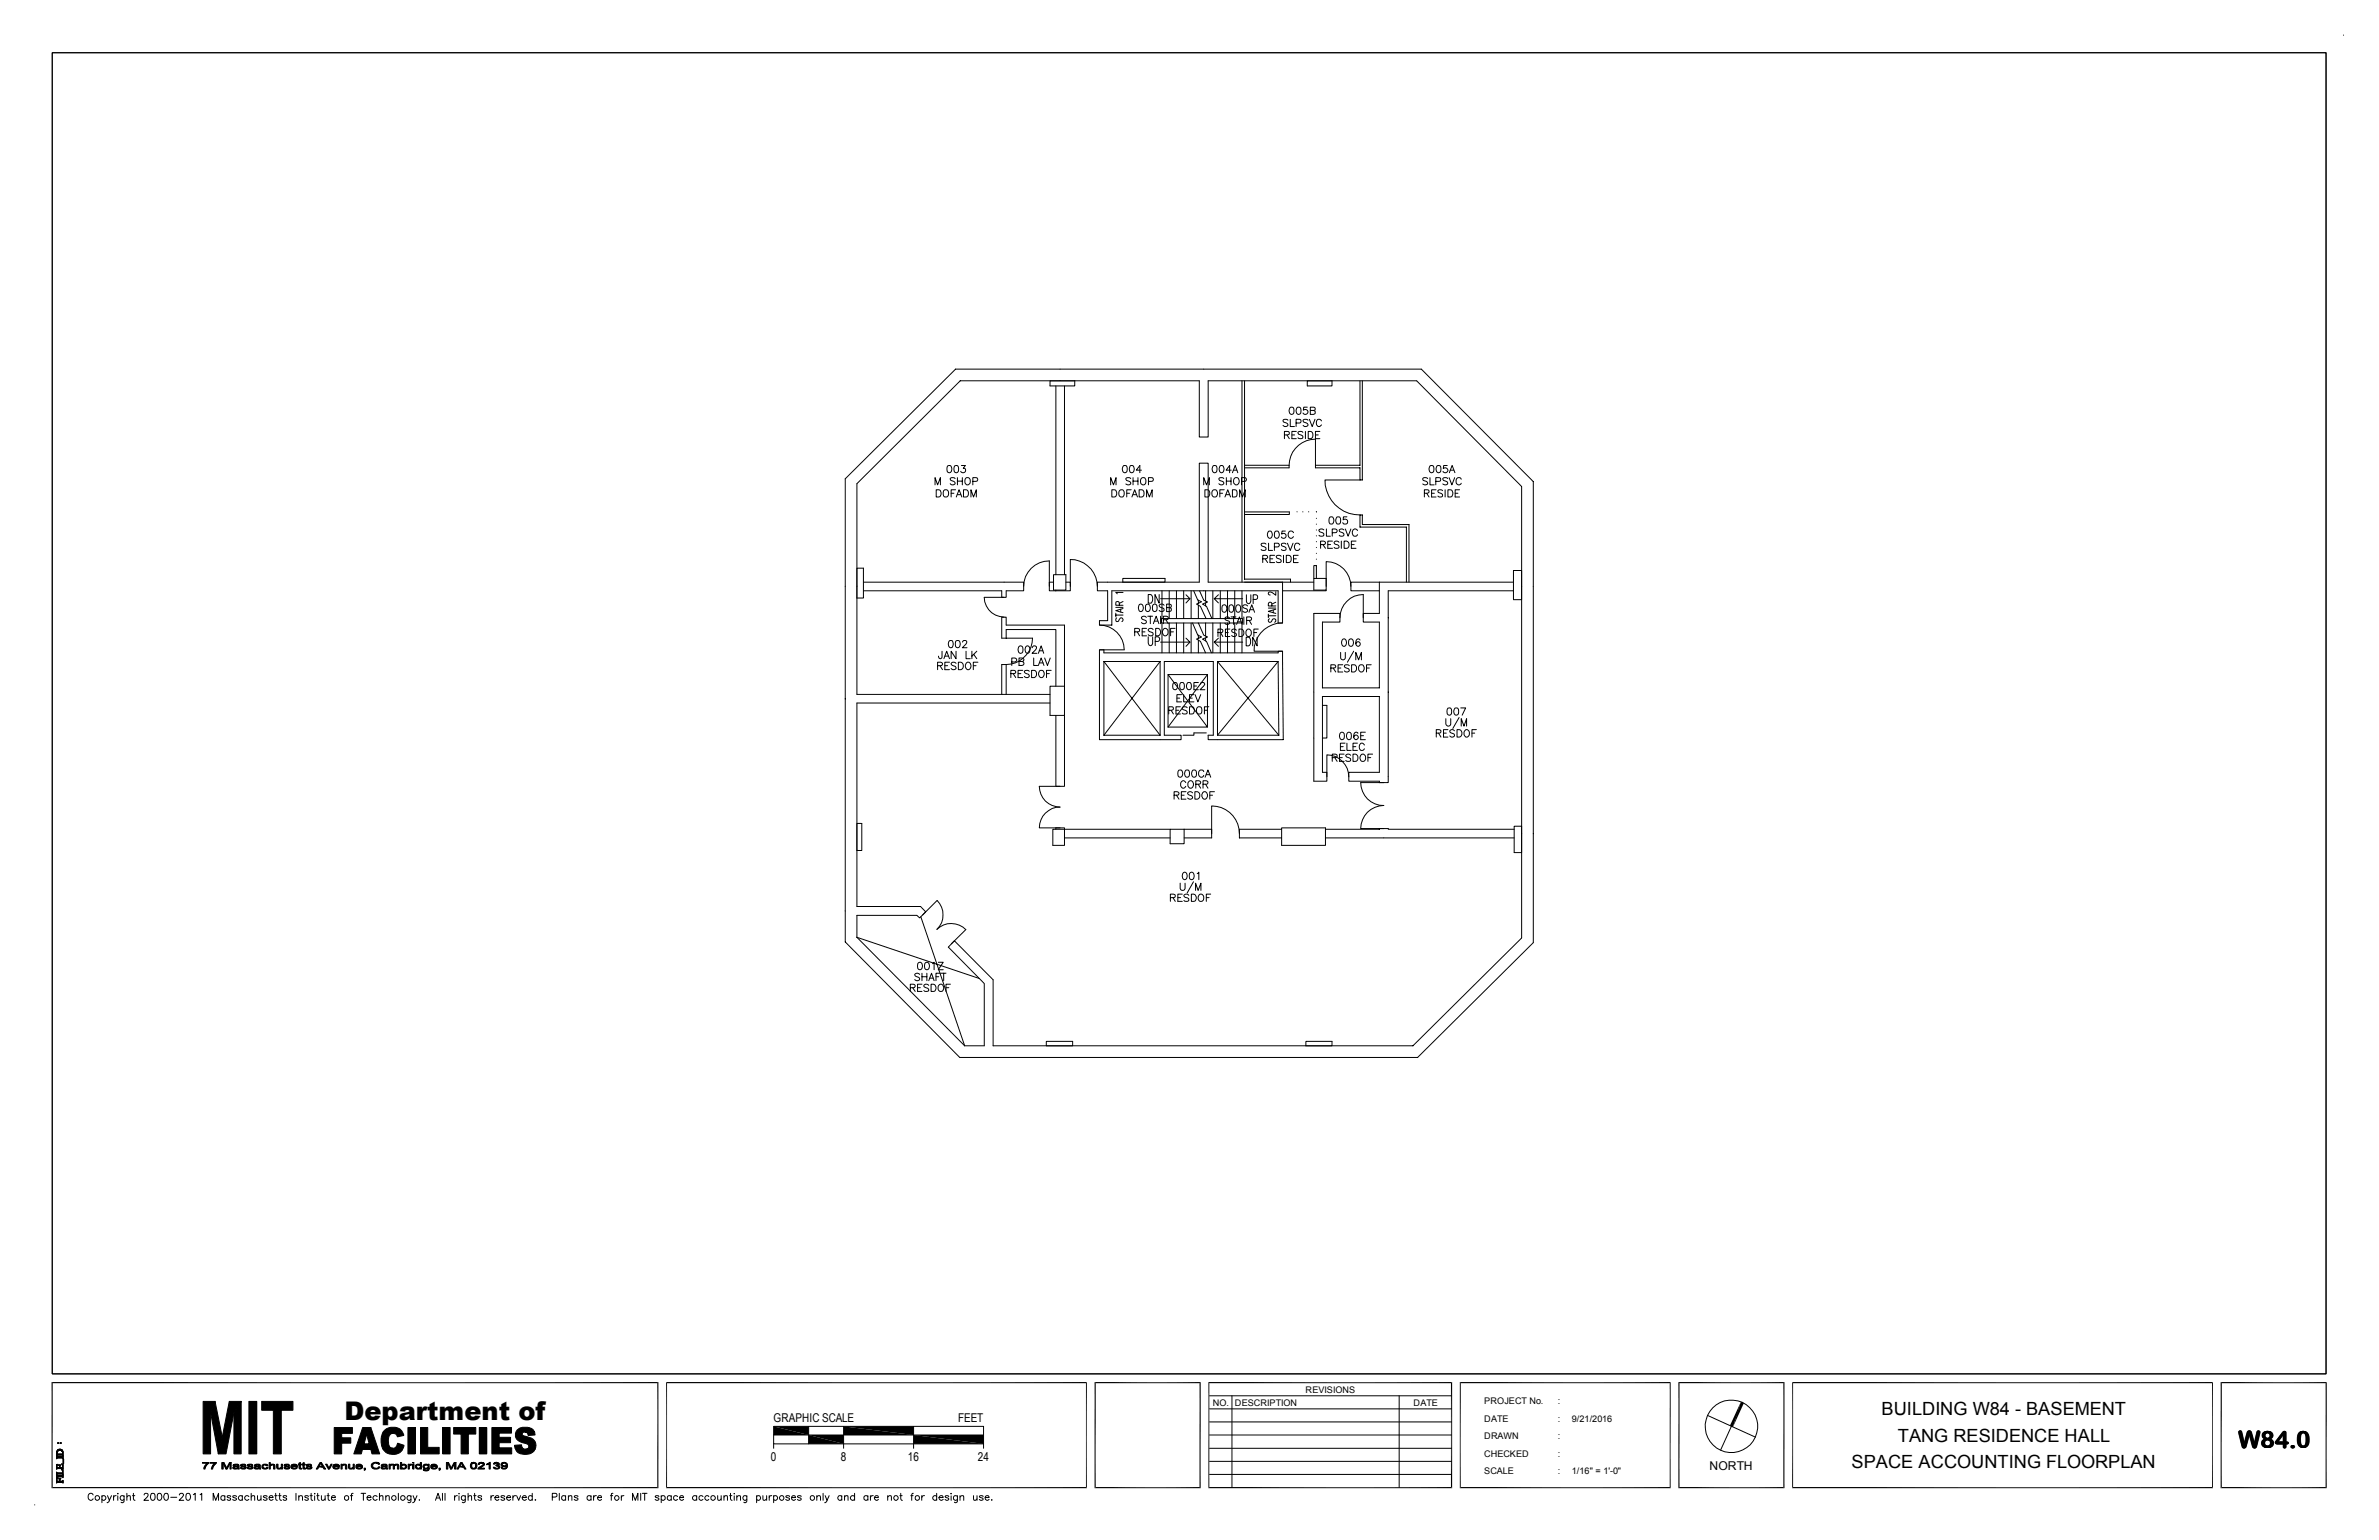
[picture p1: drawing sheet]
<svg xmlns="http://www.w3.org/2000/svg" width="432mm" height="279mm" viewBox="0 0 432 279" stroke-linecap="round" stroke-linejoin="round" font-family="sans-serif">
<defs><g id="words">
<text font-size="4.7" x="62.5" y="257.6">Department of</text>
<text font-size="4.3" x="406.2" y="262.7">W84.0</text>
<g font-size="3.3">
<text x="341.5" y="256.8">BUILDING W84 - BASEMENT</text>
<text x="344.5" y="261.5">TANG RESIDENCE HALL</text>
<text x="336" y="266.3">SPACE ACCOUNTING FLOORPLAN</text>
</g>
<g font-size="2.2">
<text x="140.4" y="258">GRAPHIC SCALE</text>
<text x="173.9" y="258">FEET</text>
<text x="139.9" y="265.1">0</text>
<text x="152.6" y="265.1">8</text>
<text x="164.8" y="265.1">16</text>
<text x="177.5" y="265.1">24</text>
<text x="310.3" y="266.7">NORTH</text>
</g>
<g font-size="1.7">
<text x="220.1" y="255">NO.</text>
<text x="224.2" y="255">DESCRIPTION</text>
<text x="237" y="252.6">REVISIONS</text>
<text x="256.6" y="255">DATE</text>
<text x="269.4" y="258">DATE</text>
<text x="269.4" y="254.8">PROJECT No.</text>
<text x="282.7" y="258">:</text>
<text x="282.7" y="254.8">:</text>
<text x="285.3" y="258">9/21/2016</text>
<text x="269.4" y="261.2">DRAWN</text>
<text x="282.7" y="261.2">:</text>
<text x="269.4" y="267.5">SCALE</text>
<text x="269.4" y="264.3">CHECKED</text>
<text x="282.7" y="264.3">:</text>
<text x="282.7" y="267.5">:</text>
<text x="285.3" y="267.5">1/16&quot; = 1'-0&quot;</text>
</g>
</g></defs>
<g fill="none" stroke="#000" stroke-width=".18">
<path d="M9.5 9.6h412.7v239.7h-412.7zM425.4 6.4h.1M190.6 69.1h4.5v.9h-4.5zM191.6 70v34.3M193.2 70v34.3M225.4 69.1v36.5M225.9 69.1v36h8.3v.5h-8.3M233.1 78.9l.9-.1v-.4l-.9-.1v1.3M233.6 78.9l.4 .7M233.8 76.2l-.4-.1-.5 .1v.3l.7 .3 .2 .4a.56 .56 0 0 1-.9 0M234.2 73.9a.47 .47 0 0 1 .6 .2v.8a.41 .41 0 0 1-.4 .3 .41 .41 0 0 1-.3-.3 .96 .96 0 0 1 .1-1zM234.2 76.1v1.3h.7"/>
<path d="M234.5 78.9h.5M235.2 76.8l.8-.1 .1-.5-.9-.1v1.3M235.3 78.3h-.8v1.3h.8M235.5 73.9a.47 .47 0 0 1 .6 .2v.8a.41 .41 0 0 1-.4 .3 .41 .41 0 0 1-.4-.3 .96 .96 0 0 1 .2-1zM236.5 78.4l-.3-.1-.6 .1 .1 .4 .5 .2 .3 .2v.2l-.3 .2-.6-.2M236.9 78.3v1.3M237.3 69.1h4.5v.9h-4.5zM237.3 73.9h-.7v.5a.48 .48 0 0 1 .7 0 .48 .48 0 0 1-.1 .7 .48 .48 0 0 1-.7-.2M237.4 76.2l-.3-.1-.6 .1 .1 .3 .7 .3 .1 .4a.56 .56 0 0 1-.9 0M237.4 78.3h.5a.71 .71 0 0 1 .4 .6 .71 .71 0 0 1-.4 .7h-.5zM237.7 76.1l.5 1.3 .5-1.3M237.8 74.5l.9-.1v-.4l-.9-.1v1.3l.9-.1v-.5l-.3-.1"/>
<path d="M238.8 78.9h.5M239.6 78.3h-.8v1.3h.8M239.9 76.4a.53 .53 0 0 0-.8-.3 .53 .53 0 0 0-.2 .8 .48 .48 0 0 0 .4 .5 .48 .48 0 0 0 .6-.3M246.8 69.1v15.3h-8M247.3 69.1v18h-.5M153.4 86.9l20-19.9h84.6l20.3 20.4v83.6l-21 20.9h-83.1l-20.8-21zM169.7 88v-1.3l.5 1.3 .5-1.3v1.3M169.9 88.9a.72 .72 0 0 1 .9 .3 .72 .72 0 0 1-.2 .9l-.7 .1zM171.3 89a.63 .63 0 0 1 1 .4 .63 .63 0 0 1-.8 .8l-.3-.3zM172 84.5a.45 .45 0 0 1 .7 .2 .66 .66 0 0 1-.4 1.1l-.4-.3v-.5zM172.6 89.5h.5M173.3 84.5a.45 .45 0 0 1 .6 .2l.1 .3a.59 .59 0 0 1-.3 .8l-.5-.3-.1-.5z"/>
<path d="M173.4 86.8l-.4-.1-.5 .1 .1 .4 .7 .3 .1 .3a.56 .56 0 0 1-.9 0M173.4 88.9h-.8v1.3M173.6 90.2l.5-1.3 .5 1.3M173.8 87.3h.9M173.8 89.7h.6M173.8 86.7v1.3M174.5 84.5h.7l-.4 .5a.4 .4 0 0 1 .5 .3 .4 .4 0 0 1-.4 .5l-.4-.1-.1-.2M174.7 86.7v1.3M174.9 88.9h.4a.71 .71 0 0 1 .5 .6 .71 .71 0 0 1-.5 .7h-.4zM175.3 86.7a.64 .64 0 0 1 .8 .6 .64 .64 0 0 1-.6 .7 .84 .84 0 0 1-.2-1.3zM176.2 90.2v-1.3l.5 1.3 .5-1.3v1.3M176.6 87.3h.7l.2-.2-.2-.4h-.7v1.3"/>
<path d="M201.6 88v-1.3l.5 1.3 .5-1.3v1.3M201.8 88.9a.72 .72 0 0 1 .8 .3 .72 .72 0 0 1-.2 .9l-.6 .1zM203.2 89a.53 .53 0 0 1 .7 0 .53 .53 0 0 1 .1 .7 .53 .53 0 0 1-.6 .5 .53 .53 0 0 1-.3-.8zM203.9 84.5a.47 .47 0 0 1 .7 .2v.8a.41 .41 0 0 1-.4 .3 .41 .41 0 0 1-.4-.3 .96 .96 0 0 1 .1-1zM204.5 89.5h.5M205.1 84.5a.45 .45 0 0 1 .7 .2 .66 .66 0 0 1-.4 1.1 .88 .88 0 0 1-.3-1.3zM205.2 86.8l-.3-.1-.6 .1 .2 .4 .6 .3 .1 .3a.62 .62 0 0 1-.9 0M205.3 88.9h-.8v1.3M205.4 90.2l.6-1.3 .5 1.3M205.7 86.7v1.3M205.7 87.3h.8M205.7 89.7h.6"/>
<path d="M206.5 86.7v1.3M206.8 88.9h.4a.71 .71 0 0 1 .5 .6 .71 .71 0 0 1-.5 .7h-.4zM207.1 86.8a.53 .53 0 0 1 .8-.1 .53 .53 0 0 1 .1 .8 .53 .53 0 0 1-.7 .4 .53 .53 0 0 1-.3-.7zM207.2 85.3h-1l.7-.8v1.3M208.1 90.2v-1.3l.5 1.3 .5-1.3v1.3M208.4 87.3h.8l.1-.2-.1-.4h-.8v1.3M217.7 84h1.6v21.6h13.5v7.4h-.8v-5.8h-30.2v6.2h-2.2v-.8h1.4v-5.4h-1.8v-1.6h18.5zM218.5 88v-1.3l.5 1.3 .5-1.3v1.3M218.7 88.9h.5a.71 .71 0 0 1 .4 .6 .71 .71 0 0 1-.4 .7h-.5zM220.1 89a.62 .62 0 0 1 .9 .1 .62 .62 0 0 1-.1 .9 .62 .62 0 0 1-.9-.1 .62 .62 0 0 1 .1-.9zM220.2 84.5a.47 .47 0 0 1 .7 .2v.8a.41 .41 0 0 1-.4 .3 .41 .41 0 0 1-.4-.3 .96 .96 0 0 1 .1-1zM221.4 89.5h.5"/>
<path d="M221.5 84.5a.42 .42 0 0 1 .6 .2 .66 .66 0 0 1-.4 1.1 .84 .84 0 0 1-.2-1.3zM222.1 86.8l-.3-.1-.6 .1 .2 .4 .7 .3v.3a.54 .54 0 0 1-.9 0M222.2 88.9h-.8v1.3M222.3 90.2l.5-1.3 .6 1.3M222.5 89.7h.7M222.6 87.3h.8M222.6 86.7v1.3M223.4 86.7v1.3M223.5 85.3h-1l.7-.8v1.3M223.7 88.9a.72 .72 0 0 1 .8 .3 .72 .72 0 0 1-.2 .9l-.6 .1zM223.7 85.8l.5-1.3 .5 1.3M223.9 85.3h.6"/>
<path d="M224 86.8a.6 .6 0 0 1 .9 .1 .6 .6 0 0 1-.1 .9 .6 .6 0 0 1-.9-.1 .6 .6 0 0 1 .1-.9zM225 90.2v-1.3l.5 1.3 .5-1.3v1.3M225.3 87.3h.8l.1-.2-.1-.4h-.8v1.3M225.9 92.9h8.1v.4h-8.1M225.9 84.4h8.1M229.8 98.7l-.3-.1-.6 .1 .1 .4 .5 .1 .3 .3v.2l-.3 .2-.6-.2M230.3 96.4a.42 .42 0 0 1 .5 .2 .59 .59 0 0 1 .1 .7 .59 .59 0 0 1-.6 .3 .91 .91 0 0 1 0-1.2zM230.3 98.6v1.3h.7M231.3 99.2h.8l.1-.2-.1-.4h-.8v1.3M231.5 96.4a.45 .45 0 0 1 .6 .2 .6 .6 0 0 1 .1 .7 .6 .6 0 0 1-.7 .3l-.2-.5zM233.3 96.4h-.6l-.1 .5a.46 .46 0 0 1 .7 0 .46 .46 0 0 1 0 .7 .46 .46 0 0 1-.7-.2M233.4 98.7l-.3-.1-.5 .1 .1 .4 .5 .1 .2 .3-.1 .3-.4 .1-.3-.2"/>
<path d="M233.7 98.6l.5 1.3 .5-1.3M234 84.4a4.8 4.8 0 0 1 4.8-4.7v4.7M234 84.4v.5h-8.1M234.8 96.6a.55 .55 0 0 0-.8-.2 .55 .55 0 0 0-.2 .8 .51 .51 0 0 0 .4 .5 .51 .51 0 0 0 .6-.3M235.4 92.8v.1M235.9 98.8a.55 .55 0 0 0-.7-.2 .55 .55 0 0 0-.3 .8 .51 .51 0 0 0 .4 .5 .51 .51 0 0 0 .6-.3M236.5 92.8v.1M237.5 92.8v.1M238.8 84.4v.5h8v2.2M238.9 92.8v.1M238.9 94v.1M238.9 95.1h.1"/>
<path d="M238.9 96.1v.1M238.9 97.2h.1M238.9 98.3h.1M238.9 99.3v.1M239.7 98.8h.8l.1-.4-.4-.2h-.5v1.3M240.1 98.8l.5 .7M240.3 96.1a.53 .53 0 0 0-.9 .2l.1 .2 .5 .1 .3 .3v.2l-.3 .2-.6-.2M240.7 96v1.3h.8M241 98.8h.5M241.4 93.8a.45 .45 0 0 1 .6 .2 .63 .63 0 0 1 .1 .8 .63 .63 0 0 1-.7 .2l-.2-.5zM241.8 96.6h.8l.1-.4-.3-.2h-.6v1.3M241.9 98.2h-.9v1.3h.9"/>
<path d="M242.7 93.8a.47 .47 0 0 1 .6 .2v.3a.55 .55 0 0 1-.5 .8 .82 .82 0 0 1-.1-1.3zM243 98.4a.48 .48 0 0 0-.5-.3 .48 .48 0 0 0-.4 .4l.9 .6-.1 .3-.5 .1-.3-.2M243.5 98.2v1.3M243.9 96.1l-.3-.1-.5 .1 .1 .4 .7 .4-.1 .3-.4 .1-.3-.2M244 98.2h.4a.71 .71 0 0 1 .5 .6 .71 .71 0 0 1-.5 .7h-.4zM244.2 96l.5 1.3 .5-1.3M244.5 93.8h-.7v.5a.47 .47 0 0 1 .7 0 .47 .47 0 0 1-.1 .7 .47 .47 0 0 1-.7-.2M245.3 98.8h.5M246.1 98.2h-.8v1.3h.8M246.4 96.3a.48 .48 0 0 0-.6-.3 .48 .48 0 0 0-.4 .5 .53 .53 0 0 0 .3 .7 .53 .53 0 0 0 .7-.2M246.8 87.1h-6.3a6.3 6.3 0 0 0 6.3 6.3M246.8 93.4v2.2h8.5v10"/>
<path d="M246.8 93.4h.5v1.8h8.4v10.4M258.5 89.5l.8-.1v-.4l-.8-.1v1.3M259 89.5l.4 .7M259.1 86.8l-.3-.1-.6 .1 .2 .4 .6 .3 .1 .3-.1 .1a.6 .6 0 0 1-.8-.1M259.5 86.7v1.3h.8M259.6 84.5a.47 .47 0 0 1 .6 .2v.8a.41 .41 0 0 1-.4 .3 .41 .41 0 0 1-.3-.3 .96 .96 0 0 1 .1-1zM259.8 89.5h.5M260.6 87.3h.8l.1-.5-.9-.1v1.3M260.6 88.9h-.8v1.3h.8M260.9 84.5a.47 .47 0 0 1 .6 .2v.8a.41 .41 0 0 1-.4 .3 .41 .41 0 0 1-.4-.3 .96 .96 0 0 1 .2-1zM261.8 89l-.3-.1-.5 .1 .1 .4 .5 .1 .2 .3-.1 .3-.4 .1-.3-.2M262.3 88.9v1.3"/>
<path d="M262.7 84.5h-.7v.5a.48 .48 0 0 1 .7 0 .48 .48 0 0 1-.1 .7 .48 .48 0 0 1-.7-.2M262.8 86.8l-.3-.1-.6 .1 .1 .4 .7 .3 .1 .3a.62 .62 0 0 1-.9 0M262.8 88.9a.72 .72 0 0 1 .9 .3 .72 .72 0 0 1-.3 .9l-.6 .1zM263 86.7l.5 1.3 .5-1.3M263.1 85.8l.5-1.3 .5 1.3M263.2 85.3h.7M264.1 89.5h.5M264.9 88.9h-.8v1.3h.8M265.2 87a.53 .53 0 0 0-.7-.3 .53 .53 0 0 0-.2 .8 .48 .48 0 0 0 .4 .5 .48 .48 0 0 0 .5-.3M155.5 103.1h1.2v5.4h-1.2zM156.7 105.6h29.1v1.6h-3.2v1.2h-.8v-1.2h-25.1M171 118.2l-.1 1.2-.3 .1-.3-.5"/>
<path d="M171.3 119.5l.5-1.3 .5 1.3M171.5 119h.6M172.3 116.2h.5l.2 .6a.6 .6 0 0 1-.5 .7 .84 .84 0 0 1-.2-1.3zM173.5 118.2v1.3l-.9-1.3v1.3M173.6 116.2h.3a.71 .71 0 0 1 .4 .7 .71 .71 0 0 1-.5 .6l-.4-.2v-.9zM174.7 116.5l.3-.3 .4 .1-.1 .6-.6 .6h.8M175.3 118.2v1.3h.8M176.4 118.2v1.3M176.7 118.7l.6 .8M177.3 118.2l-.9 .8M182.2 108.4h-3.6a3.6 3.6 0 0 0 3.6 3.6M182.6 115.8v-1.6h9v10.3"/>
<path d="M185 117.3a.41 .41 0 0 1 .6 .1v.9a.41 .41 0 0 1-.3 .2 .41 .41 0 0 1-.4-.2 .96 .96 0 0 1 .1-1zM185.8 106.4a4.6 4.6 0 0 1 4.7-4.6v4.6M186.3 117.3a.37 .37 0 0 1 .6 .1 .69 .69 0 0 1-.5 1.1 .84 .84 0 0 1-.1-1.2zM187.4 117.5l.2-.3 .5 .1v.3l-.1 .3-.7 .6h.9M187.6 119.4v1.3h.7M188.5 118.5l.5-1.3 .4 1.3M188.6 118.1h.7M189.6 119.4l.5 1.3 .5-1.3M191.2 104.3h2.3v2.8h-2.3zM191.2 105.6h-.7v1.6h1.1M191.6 107.1v.1M193.5 105.6h.8v1.6h-2.7"/>
<path d="M194.3 106.4v-4.9a4.9 4.9 0 0 1 4.9 4.9M199.6 113.4a4.5 4.5 0 0 1 4.4 4.5h-4.4M199.6 117.9h.8v.5h31.6v-.2h.8l.1 16h-13.6v-.8h.9v-13.4h-8.9v13.4h3.1v.8h-14.8zM202.5 111.6h1.3M202.5 111.3v.6M202.5 110.2h1.3M202.7 112.1a.35 .35 0 0 0-.2 .5 .35 .35 0 0 0 .5 .1l.2-.4a.35 .35 0 0 1 .6-.1 .35 .35 0 0 1-.2 .6M203.2 109.8l-.1-.6h-.5l-.1 .6h1.3M203.4 110.5v.5M203.8 104.9h7.7v.7h-7.7zM203.8 110.4l-1.3 .4 1.3 .4M203.8 107.5h-1.3l.3 .2"/>
<path d="M203.8 109.1l-.6 .4M206 114.6h.7l.1-.5-.8-.1v1.4M206.4 114.6l.4 .8M206.8 109.7a.4 .4 0 0 1 .6 .2 .62 .62 0 0 1 .1 .7 .62 .62 0 0 1-.7 .3l-.2-.5zM207.3 114.6h.5M208.1 109.7a.4 .4 0 0 1 .6 .2 .62 .62 0 0 1 .1 .7 .62 .62 0 0 1-.7 .3l-.2-.5zM208.1 112a.49 .49 0 0 0-.5-.2 .49 .49 0 0 0-.4 .3l.2 .3 .5 .2 .2 .3a.54 .54 0 0 1-.9 0M208.1 114h-.8v1.4h.8M208.3 111.8h.9M208.4 107.9a.81 .81 0 0 1 .8 .4 .81 .81 0 0 1-.1 .9l-.1 .2h-.6zM208.4 115.5v1.2a.41 .41 0 0 0 .2 .4 .41 .41 0 0 0 .4 0l.2-.4v-1.2M208.8 111.8v1.4"/>
<path d="M209.3 114.2a.49 .49 0 0 0-.5-.2 .49 .49 0 0 0-.4 .3l.3 .3 .5 .2 .1 .3a.54 .54 0 0 1-.9 0M209.3 109.7a.41 .41 0 0 1 .7 .2v.8a.41 .41 0 0 1-.4 .3 .41 .41 0 0 1-.4-.3v-.5zM209.3 113.2l.5-1.4 .6 1.4M209.5 112.7h.6M209.7 116.4l.7-.1 .1-.2-.1-.5-.7-.1v1.6M209.8 114a.73 .73 0 0 1 .8 .4 .73 .73 0 0 1-.2 .9l-.6 .1zM210.4 107.9v1.5l-.8-1.5v1.5M210.7 111.8v1.4M210.8 112.2h14.7v.8h-14.7zM210.9 107.2v5M210.9 113v5.4M211.2 112.4h.7l.1-.5-.8-.1v1.4"/>
<path d="M211.2 114.1a.66 .66 0 0 1 .9 .4 .66 .66 0 0 1-.5 .9 .71 .71 0 0 1-.6-.5 .71 .71 0 0 1 .2-.8zM211.3 109.8a.49 .49 0 0 0-.5-.2 .49 .49 0 0 0-.4 .3l.3 .3 .5 .2 .1 .3a.54 .54 0 0 1-.9 0M211.6 112.4l.4 .8M211.8 110.2h.7l.1-.5-.8-.1v1.4l.8-.2v-.4l-.3-.2M212.2 107.2v5M212.2 113v5.4M212.5 114.6h.5M213.3 114h-.8v1.4M213.5 107.2v5M213.5 113v5.4M214.8 107.2v5M214.8 113v5.4"/>
<path d="M215.3 107.9l.7 .7h-5.3M215.3 115.8l.7 .7h-5.3M216 108.6l-.7 .8M216 116.5l-.7 .8M216.2 107.2v5M216.2 113v5.4M216.5 113l.9 2.2 .7 .4-.9 .4 .7 .4 .9 2M216.7 107.2l.7 1.6 .7 .4-.9 .4 .7 .4 1 2.2M217.5 113l1 2.2 .7 .4-.9 .4 .7 .4 .9 2M217.5 108.9v.5M217.5 109.8v2.4M217.5 115.2v.6"/>
<path d="M217.5 116.1v2.3M217.7 107.2l.8 1.7 .7 .3-.9 .4 .7 .4 1 2.2M218.8 107.2v1.9M218.8 109.4v.5M218.8 113v2.4M218.8 115.7v.6M220.1 107.2v5M220.1 113v5.4M220.4 108.6l.7 .8M220.4 116.5l.7 .8M221.1 114.8l.7-.1 .1-.4-.8-.2v1.4M221.1 107.9l-.7 .7h5.2"/>
<path d="M221.1 115.8l-.7 .7h5.2M221.5 107.2v5M221.5 113v5.4M221.5 114.8l.5 .7M222 109.8a.4 .4 0 0 1 .6 .2 .62 .62 0 0 1 .1 .7 .62 .62 0 0 1-.7 .3l-.2-.5zM222.4 114.8h.5M222.8 107.2v5M222.8 113v5.4M223.2 112.1a.46 .46 0 0 0-.5-.2 .46 .46 0 0 0-.4 .4l.2 .2 .6 .2 .1 .4a.51 .51 0 0 1-.9 0M223.2 109.8a.4 .4 0 0 1 .7 .2v.3a.59 .59 0 0 1-.3 .8l-.5-.3v-.8zM223.2 114.1h-.8v1.4h.8M223.4 111.9h.9"/>
<path d="M223.9 111.9v1.4M224.1 107.2v5M224.1 113v5.4M224.4 114.3a.46 .46 0 0 0-.5-.2 .46 .46 0 0 0-.3 .4l.2 .2 .5 .2 .1 .4a.51 .51 0 0 1-.8 0M224.5 113.3l.5-1.4 .5 1.4M224.5 109.8a.41 .41 0 0 1 .6 .2v.8a.41 .41 0 0 1-.4 .3 .41 .41 0 0 1-.3-.3 .96 .96 0 0 1 .1-1zM224.7 112.8h.6M224.9 114.1a.73 .73 0 0 1 .8 .4 .73 .73 0 0 1-.2 .9l-.6 .1zM225.4 107.2v5M225.4 113v5.4M225.8 111.9v1.4M226.2 115.6h.4a.97 .97 0 0 1 0 1.6h-.4z"/>
<path d="M226.2 107.9v1.2a.41 .41 0 0 0 .2 .3 .41 .41 0 0 0 .5 0l.1-.3v-1.2M226.3 112.6l.7-.1 .1-.4-.8-.2v1.4M226.4 114.2a.66 .66 0 0 1 .8 .5 .66 .66 0 0 1-.5 .8 .71 .71 0 0 1-.6-.5 .71 .71 0 0 1 .3-.8zM226.4 109.9a.49 .49 0 0 0-.4-.2 .49 .49 0 0 0-.4 .4l.2 .2 .5 .2 .1 .4a.54 .54 0 0 1-.8 0M226.7 111.1l.5-1.4 .5 1.4M226.7 112.6l.5 .7M226.9 110.6h.6M227.5 108.8l.6-.1 .2-.2-.1-.4-.2-.2h-.5v1.6M227.6 114.8h.5M228.2 115.6v1.6l-.8-1.6v1.6M228.4 114.1h-.8v1.4M229.2 101.4l.8-.1 .1-.3-.1-.2h-.8v1.3"/>
<path d="M229.6 101.4l.5 .7M230.2 111.7h1.4M230.2 111.4v.7M230.2 110.3h1.4M230.4 112.3l-.2 .2 .1 .3 .4 .1 .3-.5 .4-.1 .2 .2v.2l-.2 .2M230.5 101.4h.5M230.8 109.9v-.5l-.5-.1-.1 .6h1.4M231.1 110.7v.5M231.4 100.8h-.9v1.3h.9M231.6 110.5l-1.4 .4 1.4 .4M231.6 107.4v.6l-.7-.5-.4-.1-.3 .2v.2l.3 .2M231.6 109.3l-.8 .3"/>
<path d="M232.5 100.9l-.3-.1-.6 .1 .2 .4 .5 .1 .2 .3-.1 .3-.5 .1-.3-.2M232.8 113a5.1 5.1 0 0 0-5.2 5.2h5.2M233 100.8v1.3M233.5 100.8h.4a.71 .71 0 0 1 .5 .6 .71 .71 0 0 1-.5 .7h-.4zM234.2 105.6h4.3M234.8 101.4h.5M235.6 100.8h-.8v1.3h.8M238.5 104.9h2.2v2.2h-2.2zM238.5 104.9v-2.3h.4v2.3M238.9 100.4h.1M238.9 101.4v.1M238.9 102.6h.1"/>
<path d="M240.7 106.4v-4.5a4.5 4.5 0 0 1 4.5 4.5M240.7 107.1v.1h-7.9M243.2 112.1a4.3 4.3 0 0 1 4.2-4.2v4.2M243.3 118.4l.1 1.1a.43 .43 0 0 0 .4 .2 .43 .43 0 0 0 .4-.4v-.9M243.7 116a.37 .37 0 0 1 .6 .2 .69 .69 0 0 1-.4 1.1 .84 .84 0 0 1-.2-1.3zM244.9 116a.4 .4 0 0 1 .7 .2 .62 .62 0 0 1 0 .7 .62 .62 0 0 1-.7 .3l-.1-.5zM245.7 118.2l-1.1 1.9M246.1 119.7v-1.3l.5 1.3 .5-1.3v1.3M246.8 116.1a.34 .34 0 0 0-.5-.1 .75 .75 0 0 0 .2 1.3 .42 .42 0 0 0 .4-.5 .42 .42 0 0 0-.4-.4 .42 .42 0 0 0-.4 .4M250.4 105.6v5.7h-3v1.6h3v11.9h-10.4v-11.9h3.2v-1.6h-4.7v30.4h2.3v-1.6h-.8v-6.2M250.4 105.6h-5.2v1.6h5.2M250.4 105.6h24.3"/>
<path d="M274.7 103.5h1.5v5.3h-1.5zM274.7 107.2h-22.7v34.8h-1.6v-.3h-5.6v-1.6h5.6v-13.7h-10.4v1.6M170.2 120.8l.7-.1 .2-.3-.4-.3h-.5v1.4M170.6 120.8l.5 .7M171.5 120.8h.5M172.3 120.1h-.8v1.4h.8M173.5 120.4a.48 .48 0 0 0-.5-.3 .48 .48 0 0 0-.4 .4l.3 .2 .5 .2 .1 .4a.56 .56 0 0 1-.9 0M173.9 120.1h.5a.74 .74 0 0 1 .5 .7 .74 .74 0 0 1-.5 .7h-.5zM175.3 120.4l.3-.3a.68 .68 0 0 1 .7 .7 .68 .68 0 0 1-.7 .7l-.4-.5zM176.7 120.8h.5M177.5 120.1h-.8v1.4M182.6 120.6a4.9 4.9 0 0 0 4.8-4.8h-5.6v-3.8h.8v1.4h10.6v11.1"/>
<path d="M182.6 120.6v5.4M182.6 120.6h-.8v5.4M183.5 122.2h.7l.2-.3-.2-.2-.7-.1v1.3M183.6 120.1l.8-.1 .1-.4-.3-.2h-.6v1.3M183.9 122.2l.5 .7M184.8 122.2h.5M185 120h.7l.1-.4-.3-.2h-.5v1.3l.8-.1v-.3l-.3-.3M185.6 121.6h-.8v1.3h.8M186.8 121.8l-.3-.2-.6 .2 .2 .3 .6 .2 .1 .4a.54 .54 0 0 1-.9 0M187.2 121.6h.5a.7 .7 0 0 1 .5 .7 .7 .7 0 0 1-.5 .6h-.5zM188.5 120.7l.5-1.3 .5 1.3M188.6 121.8l.3-.2a.66 .66 0 0 1 .7 .7 .66 .66 0 0 1-.7 .6l-.4-.5z"/>
<path d="M188.7 120.3h.6M189.9 122.2h.6M190.6 124.5h2.6v5.3h-2.6zM190.6 126h-35.1v-38.2l18.8-18.7h43.4v10.2h1.6v-10.2h37.8l19.1 19.2v81.9l-19.7 19.5h-76.2v-11.9l-7.1-7.1-1.1 1.1 6.5 6.6v11.3h-3.5M190.6 127.6h-35.1v36.9h11.6l.9 .9-1.1 1.1-.5-.4h-10.9v4M190.8 121.6h-.9v1.3M191.6 129.8v12.9h1.6v-12.9M200.4 120v13.4M200.4 133.4h10.2M200.4 120h10.2M200.4 120l10.2 13.4M210.6 120v13.4"/>
<path d="M210.6 120l-10.2 13.4M212 122.4l7.2 9.5h-7.2M212.1 128.9l.8-.2v-.3l-.8-.2v1.3M212.6 128.9l.4 .6M213 123.9a.45 .45 0 0 1 .7 .2 .6 .6 0 0 1 0 .7 .6 .6 0 0 1-.7 .3l-.1-.5zM213.4 128.9h.6M213.6 126.7h.5M214 139.7a.45 .45 0 0 1 .6 .3 .66 .66 0 0 1-.4 1l-.4-.2v-.5zM214.2 128.2h-.8v1.3h.8M214.3 123.9a.47 .47 0 0 1 .6 .2l.1 .3a.55 .55 0 0 1-.5 .7 .91 .91 0 0 1-.2-1.2zM214.5 126h-.9v1.3h.9M214.8 126v1.3h.8"/>
<path d="M215.2 139.7a.47 .47 0 0 1 .7 .3v.8a.41 .41 0 0 1-.4 .2 .41 .41 0 0 1-.4-.2 .96 .96 0 0 1 .1-1.1zM215.5 128.4l-.4-.2-.5 .2 .1 .3 .5 .2 .3 .3-.2 .3h-.4l-.3-.1M215.6 123.9a.47 .47 0 0 1 .6 .2v.3a.55 .55 0 0 1-.5 .7 .82 .82 0 0 1-.1-1.2zM215.9 128.2a.72 .72 0 0 1 .8 .4 .72 .72 0 0 1-.2 .9h-.6zM215.9 126.7h.5M216.5 139.7a.47 .47 0 0 1 .6 .3v.8a.41 .41 0 0 1-.4 .2 .41 .41 0 0 1-.3-.2 .96 .96 0 0 1 .1-1.1zM216.7 126h-.8v1.3h.8M216.7 124.5h.5M216.9 126l.5 1.3 .5-1.3M217.3 128.4a.53 .53 0 0 1 .7-.1 .53 .53 0 0 1 .1 .7 .53 .53 0 0 1-.6 .5 .53 .53 0 0 1-.3-.8zM217.5 123.8h-.8v1.3h.8M217.9 124.1l.1-.2 .4-.1 .3 .4-.9 .9h.9"/>
<path d="M218.5 140a.53 .53 0 0 0-.8-.2 .53 .53 0 0 0-.1 .7 .48 .48 0 0 0 .3 .5 .48 .48 0 0 0 .6-.3M218.6 128.9h.5M218.9 133h-2.2v.4h-2M219.2 122.4h-7.2v9.5M219.2 122.4l-7.2 9.5M219.2 122.4v9.5M219.4 128.2h-.8v1.3M221 133.4h11.1M221 120l11.1 13.4M232 120h-11v13.4M232 120l.1 13.4M232 120l-11 13.4"/>
<path d="M240 128h.8v5.9h-.8zM241.6 121.2h.7l.1-.3-.1-.2-.7-.1v1.3M241.8 137.5l.9-.2v-.4l-.9-.1v1.3M242 121.2l.4 .7M242.3 137.5l.4 .6M242.9 121.2h.5M243.1 137.5h.5M243.3 135.5h.5M243.3 132.9a.41 .41 0 0 1 .7 .2v.8a.41 .41 0 0 1-.4 .3 .41 .41 0 0 1-.4-.3 .96 .96 0 0 1 .1-1zM243.7 120.6h-.8v1.3h.8M244 136.8h-.9v1.3h.9M244.1 134.8h-.8v1.3h.8"/>
<path d="M244.5 134.8v1.3h.7M244.6 132.9a.41 .41 0 0 1 .6 .2v.8a.41 .41 0 0 1-.3 .3 .41 .41 0 0 1-.4-.3 .96 .96 0 0 1 .1-1zM244.9 120.8l-.3-.2-.6 .2 .1 .2 .7 .3 .1 .4a.56 .56 0 0 1-.9 0M245.2 137a.49 .49 0 0 0-.5-.2 .49 .49 0 0 0-.4 .4l.9 .6v.2l-.3 .1-.6-.1M245.3 120.6h.5a.7 .7 0 0 1 .4 .7 .7 .7 0 0 1-.4 .6h-.5zM245.6 136.8h.4a.71 .71 0 0 1 .5 .7 .71 .71 0 0 1-.5 .6h-.4zM245.6 135.5h.5M246.4 134.8h-.8v1.3h.8M246.5 133.1l-.1-.2a.4 .4 0 0 0-.6 .2 .67 .67 0 0 0 .4 1.1 .42 .42 0 0 0 .3-.4 .42 .42 0 0 0-.4-.4 .42 .42 0 0 0-.4 .3M246.7 120.8l.3-.2a.66 .66 0 0 1 .6 .7 .66 .66 0 0 1-.6 .6l-.4-.5zM247 137a.6 .6 0 0 1 .8 .1 .6 .6 0 0 1-.1 .9 .6 .6 0 0 1-.8-.1 .6 .6 0 0 1 .1-.9zM247 133.5h.5"/>
<path d="M247.6 135.2a.47 .47 0 0 0-.5-.4 .47 .47 0 0 0-.4 .5v.4a.48 .48 0 0 0 .4 .5 .48 .48 0 0 0 .5-.4M247.8 132.8h-.8v1.4h.8M248 121.2h.5M248.3 137.5h.5M248.9 120.6h-.9v1.3M249.1 136.8h-.8v1.3M260.7 133h.7l.1-.5-.8-.1v1.3M261.1 133l.4 .7M262 133h.5M262.4 130.4l.1 1.1a.43 .43 0 0 0 .5 .2 .43 .43 0 0 0 .3-.3v-1M262.8 128.5a.45 .45 0 0 1 .6 .2l.1 .3a.59 .59 0 0 1-.4 .8l-.4-.3-.1-.5zM262.8 132.4h-.8v1.3h.8"/>
<path d="M264 132.6a.46 .46 0 0 0-.5-.2 .46 .46 0 0 0-.4 .3l.3 .3 .5 .1 .1 .4a.51 .51 0 0 1-.9 0M264.1 128.5a.47 .47 0 0 1 .6 .2v.8a.41 .41 0 0 1-.4 .3 .41 .41 0 0 1-.4-.3 .96 .96 0 0 1 .2-1zM264.5 132.4a.73 .73 0 0 1 .8 .4 .73 .73 0 0 1-.2 .8l-.6 .1zM264.8 130.2l-1.1 2M265.1 128.4h.9l-.6 1.4M265.2 131.7v-1.3l.5 1.3 .5-1.3v1.3M265.9 132.6l.2-.2a.68 .68 0 0 1 .6 .7 .68 .68 0 0 1-.6 .6l-.4-.5zM267.2 133h.5M268 132.4h-.8v1.3M155.5 149.4h.9v4.9h-.9zM191.1 150.5h2.1v2.9h-2.1zM191.6 150.5v-.3h1.6v.3"/>
<path d="M192.4 142.7h-3.8a3.8 3.8 0 0 0 3.8 3.7 3.8 3.8 0 0 0-3.8 3.8h3.8M193.2 150.5h19.2M193.2 152h19.2M212.4 150.5h2.5v2.6h-2.5zM213.1 144.3l.8-.1 .1-.3-.3-.3h-.6v1.4M213.5 144.3l.5 .7M214.4 144.3h.5M214.8 158.3a.37 .37 0 0 1 .6 .2 .69 .69 0 0 1-.4 1.1 .84 .84 0 0 1-.2-1.3zM214.9 150.5h5v1.5h-5M215.2 142a.48 .48 0 0 0-.5-.4 .48 .48 0 0 0-.4 .6v.3a.48 .48 0 0 0 .4 .5 .48 .48 0 0 0 .5-.3M215.3 143.6h-.9v1.4h.9M215.7 141.9l.3-.3a.68 .68 0 0 1 .6 .7 .68 .68 0 0 1-.6 .7l-.4-.5z"/>
<path d="M216 158.3a.4 .4 0 0 1 .7 .2 .62 .62 0 0 1 0 .7 .62 .62 0 0 1-.7 .3l-.1-.5zM216.5 143.8a.49 .49 0 0 0-.5-.2 .49 .49 0 0 0-.4 .4l.2 .2 .5 .2 .2 .4a.54 .54 0 0 1-.9 0M216.6 160l-1.1 2M216.9 143.6h.4a.74 .74 0 0 1 .5 .7 .74 .74 0 0 1-.5 .7h-.4zM217 142.3l.8-.1 .1-.3-.3-.3h-.6v1.4M217.3 158.5l.3-.3v1.4M217.5 142.3l.4 .7M218.3 143.8l.2-.2a.68 .68 0 0 1 .7 .7 .68 .68 0 0 1-.7 .7l-.4-.5zM218.4 142.3l.7-.1 .1-.4-.8-.2v1.4M218.7 141l.5-1.3 .6 1.3M218.8 142.3l.4 .7M218.9 140.5h.7"/>
<path d="M219.6 144.3h.5M219.9 151.3v-5.1a5 5 0 0 1 5.1 5.1M220.4 143.6h-.8v1.4M232.6 150.2h8v3.2h-8zM232.6 150.5h-7.6v1.5h7.6M240.6 150.5h9.8v-.2h1.6v.2h22.8M240.6 152h34.2M240.8 140.9v-4a4 4 0 0 1 4 4M251.2 142h-4.2a4.1 4.1 0 0 0 4.2 4.1 4.2 4.2 0 0 0-4.2 4.2h4.2M274.8 149.9h1.4v4.8h-1.4zM155.5 170.1l22.3 7.4M155.5 170.1l19.6 19.6"/>
<path d="M165.2 179.2h.8l.1-.4-.3-.2h-.6v1.3M165.7 179.2l.4 .7M166.5 179.2h.5M166.7 174.7a.4 .4 0 0 1 .6 .1 .62 .62 0 0 1 .1 .8 .62 .62 0 0 1-.7 .3l-.2-.6zM166.9 176.8a.49 .49 0 0 0-.5-.2 .49 .49 0 0 0-.4 .3l.3 .3 .5 .1 .1 .2a.48 .48 0 0 1-.4 .4 .48 .48 0 0 1-.5-.2M167.1 166.3l8 23.4M167.3 178.6h-.8v1.3h.8M167.3 176.6v1.3M167.3 177.2h.9M167.5 166l2.6-2.6a3.7 3.7 0 0 1 0 5.2 3.7 3.7 0 0 1 5.2 .1l-2.6 2.5M168 174.7a.4 .4 0 0 1 .6 .1 .62 .62 0 0 1 .1 .8 .62 .62 0 0 1-.7 .3l-.2-.6zM168.2 176.6v1.3"/>
<path d="M168.6 177.9l.5-1.3 .4 1.3M168.6 178.8a.45 .45 0 0 0-.6-.3 .45 .45 0 0 0-.3 .5l.7 .3 .2 .4-.4 .2-.5-.2M168.7 177.5h.7M169 178.6a.73 .73 0 0 1 .8 .3 .73 .73 0 0 1-.2 .9l-.6 .1zM169.2 174.8l.3-.2v1.3M169.9 177.2h.5M170.3 174.6h.9l-.9 1.3h.9M170.4 178.8l.2-.2a.64 .64 0 0 1 .7 .7 .64 .64 0 0 1-.8 .5l-.2-.4zM170.7 176.6h-.8v1.3M170.8 176.6h.9M171.3 176.6v1.3M171.7 179.2h.5"/>
<path d="M172.5 178.6h-.8v1.3M212.4 162.9l.8-.1 .1-.5-.9-.1v1.3M212.9 162.9l.4 .6M213.8 162.9h.5M214.2 160.2v1l.4 .3h.3l.2-.3v-1M214.6 162.2h-.8v1.3h.8M215.8 162.4a.49 .49 0 0 0-.5-.2 .49 .49 0 0 0-.4 .4l.9 .6v.2l-.3 .1-.6-.1M216.2 162.2a.73 .73 0 0 1 .9 .4 .73 .73 0 0 1-.2 .9h-.7zM217 161.5v-1.3l.5 1.3 .5-1.3v1.3M217.7 162.3a.64 .64 0 0 1 .8 .4 .64 .64 0 0 1-.4 .8 .68 .68 0 0 1-.6-.4 .68 .68 0 0 1 .2-.8zM218.9 162.9h.6M219.8 162.2h-.9v1.3"/>
<path d="M189.9 188.9h4.8v.8h-4.8zM237 188.9h4.8v.8h-4.8zM36.9 254.3h2.1l-.8 2v7.5h-1.3zM39 254.3l1.3 6.4-.7 3.1-1.4-7.5zM41.6 254.3h2.2l-1.3 2-1.5 7.5h-1.4zM43.8 254.3v9.5h-1.3v-7.5zM45.2 254.3h1.4v9.5h-1.4zM47.5 254.3h5.7v1.6h-2.1v7.9h-1.5v-7.9h-2.1zM60.7 259h3.3v1.1h-2v.8h1.7v.9h-1.7v2h-1.3zM65.8 259h1.5l-.8 1.3-.4 1.7 1.2 1h-1.5l-.2 .8h-1.4zM67.3 259l1.6 4.8h-1.4l-.2-.8-1.2-1h.9l-.5-1.7zM69.5 260l1.9 .1a1.01 1.01 0 0 0-.9 1.1l.2 1.1a.63 .63 0 0 0 .6 .5h-1.8l-.3-1v-.9z"/>
<path d="M69.6 259.8l.5-.6 .6-.2h.6a1.75 1.75 0 0 1 2 1.4l-1.2 .3-.3-.6-2.3-.1zM74 259h1.4v4.8h-1.4zM76.3 259h1.3v3.6h2.1v1.2h-3.4zM80.3 259h1.4v4.8h-1.4zM82.3 259h4.1v1.2h-1.4v3.6h-1.3v-3.6h-1.4zM87 259h1.3v4.8h-1.3zM89.3 259h3.5v1h-2.2v.8h2.1v.9h-2.1v1h2.3v1.1h-3.6zM93.9 259.5l.6-.5h.9a1.6 1.6 0 0 1 1.6 .7l-1.8 .1a.39 .39 0 0 0-.4 .4 .39 .39 0 0 0 .5 .4 2.16 2.16 0 0 1 1.9 1.3l.1 .4-.2 .7-1.7-.1a.54 .54 0 0 0 .6-.5 .54 .54 0 0 0-.7-.5 2.02 2.02 0 0 1-1.7-1.3v-.5zM95.2 259.8l1.8-.1 .1 .7h-1.2a.65 .65 0 0 0-.7-.6zM121 250.7v19.3M140.4 258.8h38.1v3.2h-38.1zM146.8 258.8v3.2"/>
<path d="M153.1 258.8v4M165.8 258.8v4M197.2 250.7v19.3M219.4 250.7v19.3M219.5 253.2h44M219.5 255.6h44M219.5 258h44M223.6 253.2v16.7M254 253.2v16.7M265 250.7v19.3M303.1 250.7v19.3M309.9 256.8l8.7 3.9"/>
<path d="M316.2 254.4l-3.9 8.7M325.4 250.7v19.3M401.6 250.7v19.3M6.3 273v.1M10.3 268.1h.2l-.2 .3M10.3 267.6l.1 .2M10.3 264.2l.1 .1M10.3 268.8h1.1zM10.3 268.9h1.1zM10.3 267.8h1.1zM10.3 267.9h1.1zM10.3 267.4h1z"/>
<path d="M10.3 267.3h1zM10.3 266.4h1zM10.3 266.3h1zM10.3 264.4h1.1zM10.3 264.5h1.1zM10.3 268.1v.8h1.1v.2v-.5M10.3 263.3v.7v-.6M10.3 264h.1M10.3 264.2v.3M10.3 265.7v.7h1.1M10.3 267.2v.3M10.3 267.7v.3"/>
<path d="M10.3 268.8h1.1M10.3 267.8h1.1M10.3 267.3h1M10.3 267.4h1M10.3 264.3h1.1M10.3 264.4h1.1M10.4 263.9h.9zM10.4 268.2h.1M10.4 267.3l-.1 .1h1.1M10.4 263.2v.3M10.4 263.8v.2M10.4 265.7v.1"/>
<path d="M10.4 263.9h.9M10.4 268.1h.1M10.4 267.3l-.1-.2v2l.1-.2M10.4 267.9l-.1 .2M10.4 267.4l-.1 .1M10.4 263.1l-.1 .3v1.3l.1-.2M10.4 263.1v.3M10.4 265.7h.1M10.5 263.3h.1M10.5 263.2h.1M10.5 263.1h.8v.2M10.5 263.1h.8"/>
<path d="M10.5 261.7h.1v.2zM10.5 261.8h.2zM10.5 263.1l.5-.2 .4 .4M10.5 261.7h.1M10.5 261.9h.1M10.5 263.1h-.1M10.5 263h.7h-.6M10.5 265.7h.1M10.6 263.2h-.1h.1M10.6 263.2l-.2 .2v.4h.9l.1-.3-.3-.3M10.6 263.2h.5M10.6 263h.5"/>
<path d="M10.7 268.3h.3M10.7 265.8h.3M10.7 262.9h.3M10.9 268.4h.1M10.9 265.9h.1M10.8 268.4l-.2-.1h.4l-.1 .1M10.8 265.8v.5M10.8 268.4v.3h-.5M10.8 268.4v.3zM10.8 265.9v.4zM10.9 265.9v.4v-.4l.1-.1h-.4l.2 .1M10.9 268.4v.3h.5"/>
<path d="M10.9 261.8h.2zM10.9 261.7h.2M10.9 261.9h.2M11 261.7l.1 .2zM11.1 263.2h.2h-.1M11.2 266.6l.1 .1M11.2 263.2h.1M11.2 265.6l.1 .1M11.2 263.3h.1M11.3 265.6v.1M11.3 266.7h.1M11.3 267.4v-.7l-.2-.1 .3 .1v1.4v-.2h-1.1h1.1"/>
<path d="M11.3 266.3h-1v-.4l.2-.2h-.2v.9l.1-.2M11.3 263.1v.3M11.3 263.8v.2M11.3 265.6v.2M11.3 266.2v.2M11.3 266.7v.2M11.4 266.7v.7zM11.4 268.7v.2h-1.1h1.1M11.4 267.4v.1M11.4 265.7v.9v-.9l-.2-.1 .2 .2-.1 .5M11.4 263.3v.2M11.4 264h-1.1v.1"/>
<path d="M11.4 263.3v.8M11.4 268.7l-.1 .1M11.4 264.2v.3M11.4 267.7v.3M11.4 268.6v.1M11.4 267.6l-.1 .2M11.4 263.4v1.3v-.2h-1.1h1.1M11.4 264.2l-.1 .1M11.5 264.7l.1 .8zM11.5 264.8v.7M16.9 271.2a.46 .46 0 0 0-.5-.3 .46 .46 0 0 0-.4 .5 .54 .54 0 0 0 .2 .7 .54 .54 0 0 0 .6-.1l.1-.1M18.5 271.5a.41 .41 0 0 1 .6 0 .41 .41 0 0 1 0 .6 .41 .41 0 0 1-.6-.1"/>
<path d="M18.5 271.4v1.2M19.5 271.4l.4 .8 .3-.8M19.9 272.2l-.1 .3-.4 .1M20.6 271.4v.8M21.1 271.4a.36 .36 0 0 0-.5 .3M21.4 270.9v.2zM21.4 271.4v.8M22.5 271.4v1.1l-.2 .1-.3-.1M22.5 271.5a.41 .41 0 0 0-.6 0 .41 .41 0 0 0 0 .6 .41 .41 0 0 0 .6-.1M23 271.6l.2-.2h.4l.1 .8M23 270.9v1.3M24 271.4h.5"/>
<path d="M24.2 270.9v1l.3 .3M26.2 271.2a.36 .36 0 0 1 .3-.3 .36 .36 0 0 1 .4 .4l-.8 .9h.9M27.5 271a.45 .45 0 0 1 .6 .2l.1 .3a.53 .53 0 0 1-.5 .7 .83 .83 0 0 1-.2-1.2zM28.7 271a.42 .42 0 0 1 .6 .2 .57 .57 0 0 1 0 .7 .57 .57 0 0 1-.6 .2l-.2-.4zM29.9 271a.42 .42 0 0 1 .6 .2l.1 .3a.53 .53 0 0 1-.5 .7 .79 .79 0 0 1-.2-1.2zM31 271.7h1.1M32.6 271.2l.2-.3 .4 .1 .1 .2-.2 .4-.6 .6h.9M33.9 271a.42 .42 0 0 1 .6 .2 .57 .57 0 0 1 .1 .7 .57 .57 0 0 1-.7 .2l-.2-.4zM35.1 271.2l.3-.3v1.3M36.3 271.2l.3-.3v1.3M36.7 265.3h1.2l-.5 .7-.2 .5h-.2v-.3l.6-.7h-.9zM38.1 265.3h1.2l-.5 .7-.2 .5h-.2l.1-.4 .5-.6h-.9z"/>
<path d="M38.7 272.2v-1.3l.5 1.3 .5-1.3v1.3M40.3 265.3h.3l-.1 .2v1h-.2zM40.6 265.3l.5 1.1-.1 .1-.5-1zM40.8 271.5a.41 .41 0 0 0-.6 0 .41 .41 0 0 0 0 .6 .41 .41 0 0 0 .6-.1M40.8 271.4v.8M41.7 265.3h.3l-.3 .2-.5 1h-.2zM41.7 265.5l.3-.2v1.2h-.3zM41.9 271.5l-.2-.1h-.4l-.1 .1 .1 .2 .5 .1 .1 .2a.36 .36 0 0 1-.7 0M42.3 265.9l.5-.1h-.2l-.1 .1zM42.3 266.1h.8l-.6 .1 .1 .2h.5l-.7 .1-.2-.1zM42.4 265.8l.2-.2 .7 .1 .1 .8-.5-.1 .2-.1v-.2h-.6l.6-.1v-.2zM42.8 266.4h.4z"/>
<path d="M42.9 271.5l-.2-.1h-.4l-.1 .1 .1 .2 .5 .1 .1 .2a.41 .41 0 0 1-.7 0M43.6 266.3l.6 .1h-.5zM43.7 265.8h.5l-.3 .1 .7 .2 .1 .3-.3 .1h-.6l-.1-.1h.7l.1-.1-.8-.3zM43.7 265.7l.7-.1 .3 .3zM44 271.5a.41 .41 0 0 0-.6 0 .41 .41 0 0 0 0 .6 .41 .41 0 0 0 .6-.1M44 271.4v.8M44.9 266.3l.5 .1h-.4zM45 265.7l.4 .1h-.2l-.1 .1 .8 .2v.3l-.3 .1h-.6v-.1h.6l.1-.2-.8-.2zM45 265.7l.6-.1 .3 .3zM45.2 271.5a.43 .43 0 0 0-.7 0 .43 .43 0 0 0 0 .6 .43 .43 0 0 0 .7-.1M45.6 271.6l.2-.2h.4v.8M45.6 270.9v1.3"/>
<path d="M46.1 266.2l.2-.1h.7l-.6 .1 .1 .2h.5l-.2 .1h-.5zM46.2 265.8h.5h-.2l-.1 .1zM46.3 265.8l.1-.1a.58 .58 0 0 1 .8 .1l.1 .7-.5-.1 .2-.1v-.2h-.7l.7-.1-.1-.2zM46.6 266.4h.4zM46.7 271.4l.1 .7 .3 .1 .3-.3M47.4 271.4v.8M47.6 265.9l.3-.3 .6 .1-.6 .1-.1 .1v.4l.3 .1h-.4l-.2-.1zM47.7 266.4h.6l.1-.2h.2l-.3 .3zM48.1 265.8h.5v.1h-.2zM48.5 271.5l-.3-.1-.4 .1 .6 .3v.3a.44 .44 0 0 1-.6-.1M48.9 265.3h.2v.5h.3l-.3 .1v.6h-.2zM48.9 271.7h.7a.4 .4 0 0 0-.7-.3 .4 .4 0 0 0 .1 .7l.3 .1 .3-.2"/>
<path d="M49.1 265.8l.2-.2 .5 .1 .1 .8h-.2l-.1-.7zM49.9 271.4h.4M50 270.9v1l.3 .3M50.2 265.6h.3v.8h.6l-.3 .1-.5-.1zM50.6 271.4h.4M50.7 266.4h.4zM50.8 270.9v1l.3 .3M51.1 265.6h.2v.9l-.4-.1 .2-.2zM51.5 266.3l.6 .1h-.5zM51.6 265.8h.5l-.3 .1 .5 .1a.26 .26 0 0 1 .3 .3 .26 .26 0 0 1-.3 .2h-.6l-.1-.1h.7l.1-.2-.6-.1zM51.6 265.7l.7-.1 .2 .3zM52 271.5l-.2-.1h-.4v.1v.2l.6 .1v.2a.36 .36 0 0 1-.6 0"/>
<path d="M52.9 265.8h.5h-.3l-.1 .2 1 .1h-1l.1 .2 .3 .1h-.5l-.1-.2zM53 266.4l1-.1-.4 .2zM53 265.8l.6-.2 .4 .4h-1h.8l-.2-.2zM53.7 270.9v1.3M54.2 271.6l.2-.2h.4l.1 .8M54.2 271.4v.8M54.3 265.4l.2-.1v.3h.2v.2h-.2v.6h.2h-.4v-.6h-.2zM54.3 266.4h.4l.1 .1zM55 266.4h.4l.1 .1zM55 265.4l.2-.1v.3h.2v.2h-.2v.6h.1h-.3v-.6h-.2v-.2h.2zM55.5 266.3l.6 .1h-.5zM55.6 265.8h.5l-.3 .1 .5 .1a.26 .26 0 0 1 .3 .3 .26 .26 0 0 1-.3 .2l-.6-.1h.6a.38 .38 0 0 0-.5-.3z"/>
<path d="M55.7 265.7l.6-.1 .3 .3zM56 271.5l-.2-.1h-.4l-.1 .1 .1 .2 .5 .1 .1 .2a.36 .36 0 0 1-.7 0M56.3 271.4h.4M56.5 270.9v1v.2l.3 .1M57.1 270.9v.2zM57.1 271.4v.8M57.5 271.4h.4M57.7 270.9v1l.3 .3M58.1 265.3h.2l-.4 .7 .7 .1h-.7l-.2 .4h-.3zM58.2 265.4l.1-.1 .8 1.2h-.3l-.2-.4-.7-.1h.6zM58.3 271.4l.1 .7 .3 .1 .3-.3M59 271.4v.8"/>
<path d="M59.1 265.6h.3l.3 .7-.1 .2zM59.4 271.4h.4M59.6 270.9v1v.2l.3 .1M60.1 265.6h.2l-.5 .9h-.2zM60.2 271.7h.7a.4 .4 0 0 0-.7-.3 .4 .4 0 0 0 .1 .7l.3 .1 .3-.2M60.5 265.8h.5h-.2l-.1 .2 .9 .1h-.9l.1 .3h.2h-.5l-.1-.2zM60.6 266.4l1-.1-.3 .2zM60.6 265.8l.6-.2 .4 .4h-.9h.7l-.2-.2zM61.9 265.6l.4 .2-.2 .1v.6h-.2zM62.1 265.8h.3zM62.1 265.8l.2-.2 .6 .1v.8h-.2l-.1-.7zM63.2 265.6h.3v.8h.6l-.2 .1-.6-.1z"/>
<path d="M63.6 271.4h.4M63.8 266.4h.3zM64.1 265.6h.2v.9l-.4-.1 .2-.2zM64.1 270.9l-.3 .1v1.2M64.6 265.9l.1-.1h.5h-.2l-.2 .2 1 .1h-1l.1 .2 .3 .1h-.5l-.1-.1zM64.7 266.4l1.1-.1-.4 .2zM64.7 265.8l.7-.2 .3 .2 .1 .2h-1l.7-.1-.1-.1zM65.5 270.9h.9M66 270.9v1.3M66.1 266.4h.2l-.1 .3h-.1l.1-.1zM66.6 271.7h.8a.4 .4 0 0 0-.7-.3 .4 .4 0 0 0 .1 .7l.3 .1 .3-.2M67.5 265.6l.5-.3 .7 .1h-.6l-.4 .2v.6l.5 .2h-.6l-.2-.3z"/>
<path d="M67.7 266.4h.7l.3-.3h.3l-.2 .3-.3 .1zM68.2 265.4h.5l.2 .2-.2 .1zM68.5 271.5a.43 .43 0 0 0-.7 0 .43 .43 0 0 0 0 .6 .43 .43 0 0 0 .7-.1M68.9 271.6l.1-.2h.5v.8M68.9 270.9v1.3M69.2 266.2l.1-.1h.8l-.7 .1 .1 .2h.5l-.2 .1h-.5zM69.2 265.8h.6h-.3l-.1 .1h-.2zM69.3 265.7h.2a.58 .58 0 0 1 .7 .1l.2 .7-.6-.1 .3-.2v-.1h-.8l.8-.1-.1-.2zM69.5 262.8l2.1-.1 .4-.3 .2-.6 1.1 .4a2.03 2.03 0 0 1-3.2 1.4zM69.6 266.4h.5zM70 271.6l.2-.2h.4l.1 .8M70 271.4v.8"/>
<path d="M70.6 265.6l.4 .2-.2 .2v.5h-.2zM70.8 265.7l.4 .1zM70.8 265.7l.6-.1 .2 .2zM71.3 265.8h.6l-.3 .1v.6h-.2zM71.6 265.8l.2-.2 .5 .1 .1 .2v.6h-.3v-.7zM72.3 270.9v1.3M72.7 265.3h.2v.5h.3l-.3 .2v.3l.3 .1h-.3v.1h-.2zM72.9 266.4h.3zM72.9 265.8l.2-.1a.47 .47 0 0 1 .6 0 .47 .47 0 0 1 0 .7l-.3 .1h-.4l.4-.1 .2-.5-.2-.1zM74.1 265.6l.4 .2-.2 .1v.6h-.2zM74.3 265.7h.5l-.1 .1zM74.6 271.4l-.1 1.1-.1 .1-.4-.1"/>
<path d="M74.6 271.5a.41 .41 0 0 0-.6 0 .41 .41 0 0 0 0 .6 .41 .41 0 0 0 .6-.1M74.9 265.6h.2v.9h-.2zM74.9 265.3h.2v.2h-.2zM75 271.4l.3 .8 .4-.8M75.3 272.2l-.1 .3-.3 .1M75.5 265.8l.2-.2 .5 .1 .1 .1h-.6l-.1 .4 .2 .2h.5h-.7l-.2-.2zM75.9 266.4h.4zM76.1 272.1v.1zM76.3 265.3h.2v1.2l-.4-.1a.32 .32 0 0 0 .2-.4 .32 .32 0 0 0-.4-.2h.4zM76.8 265.9l.2-.2 .3 .1-.3 .1v.3l.3 .2h.6l-.3 .1a.52 .52 0 0 1-.8-.4zM76.8 266.6l.5 .1h-.4zM76.9 266.7h.7l.1-.3h.2v.3l-.4 .2z"/>
<path d="M77 265.7l.5-.1 .2 .2zM77.4 265.8l.5-.2v.8h-.6a.32 .32 0 0 0 .4-.3 .32 .32 0 0 0-.3-.3zM78.2 265.9l.1-.1h.5h-.2l-.2 .2 1 .1h-1l.1 .2 .3 .1h-.5l-.1-.1zM78.3 266.4l1.1-.1-.4 .2zM78.3 265.8l.7-.2 .3 .2 .1 .2h-1l.7-.1-.1-.1zM79 272.2l.5-1.3 .5 1.3M79.2 271.8h.6M79.7 266.4h.2l-.1 .3h-.1l.1-.1zM80.3 270.9v1.3M80.8 270.9v1.3M81 265.3h.4l-.1 .2v1h-.3zM81.4 265.3l.5 1-.1 .2-.5-1z"/>
<path d="M82.4 265.3h.4l-.3 .2-.5 1h-.2zM82.5 265.5l.3-.2v1.2h-.3zM82.5 271.4v.8M83 271.4h-.3l-.2 .3M83.3 270.9v.2zM83.3 271.4v.8M83.6 265.3h.3l-.5 .7 .7 .1h-.7l-.2 .4h-.3zM83.7 265.4l.2-.1 .7 1.2h-.3l-.2-.4-.7-.1h.6zM84.5 271.4l-.1 1.1-.2 .1-.3-.1M84.5 271.5a.41 .41 0 0 0-.6 0 .41 .41 0 0 0 0 .6 .41 .41 0 0 0 .6-.1M85 271.6l.1-.2h.5v.8M85 270.9v1.3"/>
<path d="M85.5 265.5l.5-.1-.3 .2-.1 .4 .2 .4h.6l-.2 .1a.6 .6 0 0 1-.8-.3v-.5zM85.6 265.4h.1a.6 .6 0 0 1 .9 .4l-.1 .5-.5 .1 .3-.2v-.5l-.2-.2zM86 271.4h.4M86.1 270.9v1l.3 .3M86.8 265.5l.4-.2 .6 .1-.7 .1-.1 .2h-.2zM87.4 265.4l.5 .1v.3l-.9 .6h.9v.1h-1.2l.2-.3 .5-.2a.31 .31 0 0 0 .2-.2 .31 .31 0 0 0 0-.3zM87.4 271.5l-.2-.1-.5 .1 .7 .3v.3a.44 .44 0 0 1-.7-.1M88.3 265.6h.5l-.5 .2zM88.5 265.6l.5-.3v1.2h-.2v-.9zM89.1 271.4v.8M89.5 266.2l.6 .2h-.4zM89.6 265.5l.5-.1-.3 .2h-.2z"/>
<path d="M89.6 271.4a.38 .38 0 0 0-.5 .3M89.7 265.4l.7-.1 .2 .4-.1 .2-.5-.1h.3l.1-.3zM89.8 271.7l.8-.1a.38 .38 0 0 0-.5-.2 .38 .38 0 0 0-.3 .4l.3 .4 .5-.2M90 265.8l.6 .1h-.6zM90.1 265.9l.6 .1v.3l-.4 .2h-.5l-.1-.1h.6l.2-.1v-.2zM91 266.2l.9 .2-.6 .1zM91.1 265.4h.4l-.3 .2v.3l.3 .1h-.4l-.1-.1zM91.1 266l.8-.1-.3 .2zM91.1 265.4a.73 .73 0 0 1 1 .3l-.1 .7h-.5l.4-.2v-.3h-.2h.2v-.3l-.3-.2zM91.6 271.5l-.2-.1h-.4l-.1 .1 .1 .2 .5 .1 .1 .2a.41 .41 0 0 1-.7 0M91.9 271.7l.8-.1a.38 .38 0 0 0-.5-.2 .38 .38 0 0 0-.3 .4l.3 .4 .5-.2M93.1 271.4v.8"/>
<path d="M93.4 262.2l1.3-.1 .2 .6 .3 .2 1.9 .1a1.71 1.71 0 0 1-1.5 .9h-.5a1.66 1.66 0 0 1-1.7-1.7zM93.6 271.4h-.3l-.2 .3M93.8 271.4l.3 .8 .4-.8M94.8 271.7h.7a.4 .4 0 0 0-.6-.3 .4 .4 0 0 0 .1 .7l.3 .1 .2-.2M96.6 271.5a.41 .41 0 0 0-.6 0 .41 .41 0 0 0 0 .6 .41 .41 0 0 0 .6-.1M96.6 270.9v1.3M97.1 272.1h.1zM100.2 271.6l.8-.1v-.4l-.8-.2v1.3M101.5 270.9v1.3M102.7 271.5a.41 .41 0 0 0-.6 0 .41 .41 0 0 0 0 .6 .41 .41 0 0 0 .6-.1M102.7 271.4v.8M103.2 271.6l.1-.2h.5v.8"/>
<path d="M103.2 271.4v.8M104.9 271.5l-.3-.1-.4 .1 .7 .3v.3a.44 .44 0 0 1-.7-.1M107.3 271.5a.41 .41 0 0 0-.6 0 .41 .41 0 0 0 0 .6 .41 .41 0 0 0 .6-.1M107.3 271.4v.8M107.7 271.4v.8M108.2 271.4a.38 .38 0 0 0-.5 .3M108.5 271.7l.7-.1a.38 .38 0 0 0-.5-.2 .38 .38 0 0 0-.2 .4l.3 .4 .4-.2M110.8 271.4h.4M111.3 270.9l-.3 .1v1.2M112.8 271.4v.8M113.2 271.4a.36 .36 0 0 0-.4 .3M114.8 272.2v-1.3l.5 1.3 .5-1.3v1.3"/>
<path d="M116.3 270.9v1.3M116.6 270.9h.8M117 270.9v1.3M119.6 271.5l-.3-.1-.4 .1 .6 .3v.3a.44 .44 0 0 1-.6-.1M120 271.5a.41 .41 0 0 1 .6 0 .41 .41 0 0 1 0 .6 .41 .41 0 0 1-.6-.1M120 271.4v1.2M121.8 271.5a.41 .41 0 0 0-.6 0 .41 .41 0 0 0 0 .6 .41 .41 0 0 0 .6-.1M121.8 271.4v.8M123 271.5a.41 .41 0 0 0-.6 0 .41 .41 0 0 0 0 .6 .41 .41 0 0 0 .6-.1M123.4 271.7h.7a.4 .4 0 0 0-.7-.3 .4 .4 0 0 0 .1 .7l.3 .1 .3-.2M126.4 271.5a.43 .43 0 0 0-.6 0 .43 .43 0 0 0 0 .6 .43 .43 0 0 0 .6-.1M126.4 271.4v.8"/>
<path d="M127.6 271.5a.41 .41 0 0 0-.6 0 .41 .41 0 0 0 0 .6 .41 .41 0 0 0 .6-.1M128.7 271.5a.41 .41 0 0 0-.6 0 .41 .41 0 0 0 0 .6 .41 .41 0 0 0 .6-.1M130.3 271.4v.7l.3 .1 .3-.3M130.9 271.4v.8M131.4 271.6l.2-.2h.4v.8M131.4 271.4v.8M132.4 271.4h.4M132.6 270.9v1l.3 .3M133.3 270.9v.2zM133.3 271.4v.8M133.7 271.6l.4-.2h.3v.8M133.7 271.4v.8"/>
<path d="M135.6 271.4l-.1 1.1-.2 .1-.3-.1M135.6 271.5a.41 .41 0 0 0-.6 0 .41 .41 0 0 0 0 .6 .41 .41 0 0 0 .6-.1M137.3 271.5a.41 .41 0 0 1 .6 0 .41 .41 0 0 1 0 .6 .41 .41 0 0 1-.6-.1M137.3 271.4v1.2M138.5 271.4v.7l.3 .1 .3-.3M139.1 271.4v.8M139.6 271.4v.8M140.1 271.4a.36 .36 0 0 0-.5 .3M140.4 271.5a.41 .41 0 0 1 .6 0 .41 .41 0 0 1 0 .6 .41 .41 0 0 1-.6-.1M140.4 260.4h38.1M140.4 262v.8M140.4 271.4v1.2"/>
<path d="M143.3 271.5l-.3-.1-.4 .1 .7 .3v.3a.44 .44 0 0 1-.7-.1M143.7 271.7h.7a.4 .4 0 0 0-.6-.3 .4 .4 0 0 0 0 .7l.3 .1 .3-.2M145.4 271.5l-.2-.1-.5 .1 .7 .3v.3a.44 .44 0 0 1-.7-.1M148.3 271.6l.1-.2h.4l.1 .8M148.3 271.4v.8M149.4 270.9v1.3M149.8 271.4l.3 .8 .4-.8M150.1 272.2l-.1 .3-.3 .1M152.8 271.5a.41 .41 0 0 0-.6 0 .41 .41 0 0 0 0 .6 .41 .41 0 0 0 .6-.1M152.8 271.4v.8M153.3 271.6l.2-.2h.4v.8M153.3 271.4v.8"/>
<path d="M155.1 271.5a.43 .43 0 0 0-.6 0 .43 .43 0 0 0 0 .6 .43 .43 0 0 0 .6-.1M155.1 270.9v1.3M157.5 271.5a.41 .41 0 0 0-.6 0 .41 .41 0 0 0 0 .6 .41 .41 0 0 0 .6-.1M157.5 271.4v.8M158 271.4v.8M158.5 271.4a.38 .38 0 0 0-.5 .3M158.7 271.7l.7-.1a.38 .38 0 0 0-.4-.2 .38 .38 0 0 0-.3 .4l.3 .4 .4-.2M161.1 271.6l.2-.2h.5v.8M161.1 271.4v.8M163.3 271.4h.4M163.5 270.9v1l.3 .3M165.3 271.4h.4"/>
<path d="M165.8 270.9l-.2 .1-.1 .2v1M167.3 271.4v.8M167.8 271.4a.38 .38 0 0 0-.5 .3M170 271.5a.41 .41 0 0 0-.6 0 .41 .41 0 0 0 0 .6 .41 .41 0 0 0 .6-.1M170 270.9v1.3M170.4 271.7h.8a.4 .4 0 0 0-.6-.3 .4 .4 0 0 0 0 .7l.3 .1 .3-.2M172.2 271.5l-.2-.1h-.4v.3l.5 .1 .1 .2-.2 .2-.5-.2M172.6 271h.1zM172.6 271.4v.8M173.8 271.4l-.1 1.1-.2 .1-.3-.1M173.8 271.5a.41 .41 0 0 0-.6 0 .41 .41 0 0 0 0 .6 .41 .41 0 0 0 .6-.1M174.2 271.6l.4-.2h.3v.8"/>
<path d="M174.2 271.4v.8M176.7 271.4v.7l.3 .1 .3-.3M177.3 271.4v.8M178.4 271.5l-.2-.1-.4 .1 .6 .3v.3a.44 .44 0 0 1-.6-.1M178.5 262v.8M178.8 271.7h.7a.4 .4 0 0 0-.6-.3 .4 .4 0 0 0 .1 .7l.3 .1 .2-.2M180 272.1h.1zM219.5 260.4h44M219.5 262.8h44M219.5 265.1h44M219.5 267.5h44"/>
<circle cx="314.3" cy="258.8" r="4.8"/>
<circle cx="17.7" cy="271.8" r=".43"/>
<circle cx="62.9" cy="271.8" r=".43"/>
<circle cx="71.5" cy="271.8" r=".43"/>
<circle cx="73.1" cy="271.8" r=".43"/>
<circle cx="112" cy="271.8" r=".42"/>
<circle cx="129.4" cy="271.8" r=".43"/>
<circle cx="141.9" cy="271.8" r=".42"/>
<circle cx="147.4" cy="271.8" r=".43"/>
<circle cx="162.6" cy="271.8" r=".42"/>
<circle cx="166.5" cy="271.8" r=".43"/>
</g>
<g fill="none" stroke="#000" stroke-width=".21">
<path d="M9.4 250.8h110.1M9.5 250.7v19.3M119.4 250.7v19.3M120.9 250.8h76.4M198.7 250.8h19.2M198.8 250.7v19.3M217.8 250.7v19.3M219.3 250.8h44.3M263.5 250.7v19.3M265 250.8h38.2M304.6 250.8h19.3M304.7 250.7v19.3"/>
<path d="M323.8 250.7v19.3M325.3 250.8h76.4M403.1 250.8h19.2M403.2 250.7v19.3M422.2 250.7v19.3M9.4 269.9h110.1M120.9 269.9h76.4M198.7 269.9h19.2M219.3 269.9h44.3M265 269.9h38.2M304.6 269.9h19.3M325.3 269.9h76.4"/>
<path d="M403.1 269.9h19.2"/>
</g>
<g fill="#000">
<path d="M39 254.3l1.3 6.4-.7 3.1-1.4-7.5zM43.8 254.3v9.5h-1.3v-7.5zM140.4 258.8l6.4 1.6h-6.4zM140.4 258.8h6.4v1.6zM153.1 258.8l12.7 1.6h-12.7zM153.1 258.8h12.7v1.6zM316 254.3l-1.5 4.6-.5-.2zM316 254.3l.5 .3-2 4.3zM41.7 265.5l.3-.2v1.2h-.3zM42.8 266.4h.4zM46.6 266.4h.4zM50.7 266.4h.4z"/>
<path d="M62.1 265.8h.3zM69.6 266.4h.5zM70.8 265.7l.4 .1zM75.9 266.4h.4zM82.5 265.5l.3-.2v1.2h-.3zM146.8 260.4l6.3 1.6h-6.3zM146.8 260.4h6.3v1.6zM165.8 260.4l12.7 1.6h-12.7zM165.8 260.4h12.7v1.6z"/>
<path d="M36.9 254.3h2.1l-.8 2v7.5h-1.3z" fill-rule="evenodd"/>
<path d="M41.6 254.3h2.2l-1.3 2-1.5 7.5h-1.4z" fill-rule="evenodd"/>
<path d="M47.5 254.3h5.7v1.6h-2.1v7.9h-1.5v-7.9h-2.1z" fill-rule="evenodd"/>
<path d="M60.7 259h3.3v1.1h-2v.8h1.7v.9h-1.7v2h-1.3z" fill-rule="evenodd"/>
<path d="M65.8 259h1.5l-.8 1.3-.4 1.7 1.2 1h-1.5l-.2 .8h-1.4z" fill-rule="evenodd"/>
<path d="M67.3 259l1.6 4.8h-1.4l-.2-.8-1.2-1h.9l-.5-1.7z" fill-rule="evenodd"/>
<path d="M69.5 260l1.9 .1a1.01 1.01 0 0 0-.9 1.1l.2 1.1a.63 .63 0 0 0 .6 .5h-1.8l-.3-1v-.9z" fill-rule="evenodd"/>
<path d="M69.6 259.8l.5-.6 .6-.2h.6a1.75 1.75 0 0 1 2 1.4l-1.2 .3-.3-.6-2.3-.1z" fill-rule="evenodd"/>
<path d="M76.3 259h1.3v3.6h2.1v1.2h-3.4z" fill-rule="evenodd"/>
<path d="M82.3 259h4.1v1.2h-1.4v3.6h-1.3v-3.6h-1.4z" fill-rule="evenodd"/>
<path d="M89.3 259h3.5v1h-2.2v.8h2.1v.9h-2.1v1h2.3v1.1h-3.6z" fill-rule="evenodd"/>
<path d="M93.9 259.5l.6-.5h.9a1.6 1.6 0 0 1 1.6 .7l-1.8 .1a.39 .39 0 0 0-.4 .4 .39 .39 0 0 0 .5 .4 2.16 2.16 0 0 1 1.9 1.3l.1 .4-.2 .7-1.7-.1a.54 .54 0 0 0 .6-.5 .54 .54 0 0 0-.7-.5 2.02 2.02 0 0 1-1.7-1.3v-.5z" fill-rule="evenodd"/>
<path d="M95.2 259.8l1.8-.1 .1 .7h-1.2a.65 .65 0 0 0-.7-.6z" fill-rule="evenodd"/>
<path d="M36.7 265.3h1.2l-.5 .7-.2 .5h-.2v-.3l.6-.7h-.9z" fill-rule="evenodd"/>
<path d="M38.1 265.3h1.2l-.5 .7-.2 .5h-.2l.1-.4 .5-.6h-.9z" fill-rule="evenodd"/>
<path d="M40.3 265.3h.3l-.1 .2v1h-.2z" fill-rule="evenodd"/>
<path d="M40.6 265.3l.5 1.1-.1 .1-.5-1z" fill-rule="evenodd"/>
<path d="M41.7 265.3h.3l-.3 .2-.5 1h-.2z" fill-rule="evenodd"/>
<path d="M42.3 265.9l.5-.1h-.2l-.1 .1z" fill-rule="evenodd"/>
<path d="M42.3 266.1h.8l-.6 .1 .1 .2h.5l-.7 .1-.2-.1z" fill-rule="evenodd"/>
<path d="M42.4 265.8l.2-.2 .7 .1 .1 .8-.5-.1 .2-.1v-.2h-.6l.6-.1v-.2z" fill-rule="evenodd"/>
<path d="M43.7 265.8h.5l-.3 .1 .7 .2 .1 .3-.3 .1h-.6l-.1-.1h.7l.1-.1-.8-.3z" fill-rule="evenodd"/>
<path d="M43.6 266.3l.6 .1h-.5z" fill-rule="evenodd"/>
<path d="M43.7 265.7l.7-.1 .3 .3z" fill-rule="evenodd"/>
<path d="M45 265.7l.4 .1h-.2l-.1 .1 .8 .2v.3l-.3 .1h-.6v-.1h.6l.1-.2-.8-.2z" fill-rule="evenodd"/>
<path d="M44.9 266.3l.5 .1h-.4z" fill-rule="evenodd"/>
<path d="M45.2 254.3h1.4v9.5h-1.4z" fill-rule="evenodd"/>
<path d="M45 265.7l.6-.1 .3 .3z" fill-rule="evenodd"/>
<path d="M46.2 265.8h.5h-.2l-.1 .1z" fill-rule="evenodd"/>
<path d="M46.1 266.2l.2-.1h.7l-.6 .1 .1 .2h.5l-.2 .1h-.5z" fill-rule="evenodd"/>
<path d="M46.3 265.8l.1-.1a.58 .58 0 0 1 .8 .1l.1 .7-.5-.1 .2-.1v-.2h-.7l.7-.1-.1-.2z" fill-rule="evenodd"/>
<path d="M47.6 265.9l.3-.3 .6 .1-.6 .1-.1 .1v.4l.3 .1h-.4l-.2-.1z" fill-rule="evenodd"/>
<path d="M47.7 266.4h.6l.1-.2h.2l-.3 .3z" fill-rule="evenodd"/>
<path d="M48.1 265.8h.5v.1h-.2z" fill-rule="evenodd"/>
<path d="M48.9 265.3h.2v.5h.3l-.3 .1v.6h-.2z" fill-rule="evenodd"/>
<path d="M49.1 265.8l.2-.2 .5 .1 .1 .8h-.2l-.1-.7z" fill-rule="evenodd"/>
<path d="M50.2 265.6h.3v.8h.6l-.3 .1-.5-.1z" fill-rule="evenodd"/>
<path d="M51.1 265.6h.2v.9l-.4-.1 .2-.2z" fill-rule="evenodd"/>
<path d="M51.6 265.8h.5l-.3 .1 .5 .1a.26 .26 0 0 1 .3 .3 .26 .26 0 0 1-.3 .2h-.6l-.1-.1h.7l.1-.2-.6-.1z" fill-rule="evenodd"/>
<path d="M51.5 266.3l.6 .1h-.5z" fill-rule="evenodd"/>
<path d="M51.6 265.7l.7-.1 .2 .3z" fill-rule="evenodd"/>
<path d="M52.9 265.8h.5h-.3l-.1 .2 1 .1h-1l.1 .2 .3 .1h-.5l-.1-.2z" fill-rule="evenodd"/>
<path d="M53 265.8l.6-.2 .4 .4h-1h.8l-.2-.2z" fill-rule="evenodd"/>
<path d="M53 266.4l1-.1-.4 .2z" fill-rule="evenodd"/>
<path d="M54.3 265.4l.2-.1v.3h.2v.2h-.2v.6h.2h-.4v-.6h-.2z" fill-rule="evenodd"/>
<path d="M54.3 266.4h.4l.1 .1z" fill-rule="evenodd"/>
<path d="M55 265.4l.2-.1v.3h.2v.2h-.2v.6h.1h-.3v-.6h-.2v-.2h.2z" fill-rule="evenodd"/>
<path d="M55 266.4h.4l.1 .1z" fill-rule="evenodd"/>
<path d="M55.6 265.8h.5l-.3 .1 .5 .1a.26 .26 0 0 1 .3 .3 .26 .26 0 0 1-.3 .2l-.6-.1h.6a.38 .38 0 0 0-.5-.3z" fill-rule="evenodd"/>
<path d="M55.5 266.3l.6 .1h-.5z" fill-rule="evenodd"/>
<path d="M55.7 265.7l.6-.1 .3 .3z" fill-rule="evenodd"/>
<path d="M58.1 265.3h.2l-.4 .7 .7 .1h-.7l-.2 .4h-.3z" fill-rule="evenodd"/>
<path d="M58.2 265.4l.1-.1 .8 1.2h-.3l-.2-.4-.7-.1h.6z" fill-rule="evenodd"/>
<path d="M59.1 265.6h.3l.3 .7-.1 .2z" fill-rule="evenodd"/>
<path d="M60.1 265.6h.2l-.5 .9h-.2z" fill-rule="evenodd"/>
<path d="M60.5 265.8h.5h-.2l-.1 .2 .9 .1h-.9l.1 .3h.2h-.5l-.1-.2z" fill-rule="evenodd"/>
<path d="M60.6 265.8l.6-.2 .4 .4h-.9h.7l-.2-.2z" fill-rule="evenodd"/>
<path d="M60.6 266.4l1-.1-.3 .2z" fill-rule="evenodd"/>
<path d="M61.9 265.6l.4 .2-.2 .1v.6h-.2z" fill-rule="evenodd"/>
<path d="M62.1 265.8l.2-.2 .6 .1v.8h-.2l-.1-.7z" fill-rule="evenodd"/>
<path d="M63.2 265.6h.3v.8h.6l-.2 .1-.6-.1z" fill-rule="evenodd"/>
<path d="M63.8 266.4h.3z" fill-rule="evenodd"/>
<path d="M64.1 265.6h.2v.9l-.4-.1 .2-.2z" fill-rule="evenodd"/>
<path d="M64.6 265.9l.1-.1h.5h-.2l-.2 .2 1 .1h-1l.1 .2 .3 .1h-.5l-.1-.1z" fill-rule="evenodd"/>
<path d="M64.7 265.8l.7-.2 .3 .2 .1 .2h-1l.7-.1-.1-.1z" fill-rule="evenodd"/>
<path d="M64.7 266.4l1.1-.1-.4 .2z" fill-rule="evenodd"/>
<path d="M66.1 266.4h.2l-.1 .3h-.1l.1-.1z" fill-rule="evenodd"/>
<path d="M67.5 265.6l.5-.3 .7 .1h-.6l-.4 .2v.6l.5 .2h-.6l-.2-.3z" fill-rule="evenodd"/>
<path d="M67.7 266.4h.7l.3-.3h.3l-.2 .3-.3 .1z" fill-rule="evenodd"/>
<path d="M68.2 265.4h.5l.2 .2-.2 .1z" fill-rule="evenodd"/>
<path d="M69.2 265.8h.6h-.3l-.1 .1h-.2z" fill-rule="evenodd"/>
<path d="M69.2 266.2l.1-.1h.8l-.7 .1 .1 .2h.5l-.2 .1h-.5z" fill-rule="evenodd"/>
<path d="M69.3 265.7h.2a.58 .58 0 0 1 .7 .1l.2 .7-.6-.1 .3-.2v-.1h-.8l.8-.1-.1-.2z" fill-rule="evenodd"/>
<path d="M70.6 265.6l.4 .2-.2 .2v.5h-.2z" fill-rule="evenodd"/>
<path d="M70.8 265.7l.6-.1 .2 .2z" fill-rule="evenodd"/>
<path d="M71.3 265.8h.6l-.3 .1v.6h-.2z" fill-rule="evenodd"/>
<path d="M71.6 265.8l.2-.2 .5 .1 .1 .2v.6h-.3v-.7z" fill-rule="evenodd"/>
<path d="M69.5 262.8l2.1-.1 .4-.3 .2-.6 1.1 .4a2.03 2.03 0 0 1-3.2 1.4z" fill-rule="evenodd"/>
<path d="M72.7 265.3h.2v.5h.3l-.3 .2v.3l.3 .1h-.3v.1h-.2z" fill-rule="evenodd"/>
<path d="M72.9 266.4h.3z" fill-rule="evenodd"/>
<path d="M72.9 265.8l.2-.1a.47 .47 0 0 1 .6 0 .47 .47 0 0 1 0 .7l-.3 .1h-.4l.4-.1 .2-.5-.2-.1z" fill-rule="evenodd"/>
<path d="M74 259h1.4v4.8h-1.4z" fill-rule="evenodd"/>
<path d="M74.1 265.6l.4 .2-.2 .1v.6h-.2z" fill-rule="evenodd"/>
<path d="M74.3 265.7h.5l-.1 .1z" fill-rule="evenodd"/>
<path d="M74.9 265.6h.2v.9h-.2z" fill-rule="evenodd"/>
<path d="M74.9 265.3h.2v.2h-.2z" fill-rule="evenodd"/>
<path d="M75.5 265.8l.2-.2 .5 .1 .1 .1h-.6l-.1 .4 .2 .2h.5h-.7l-.2-.2z" fill-rule="evenodd"/>
<path d="M76.3 265.3h.2v1.2l-.4-.1a.32 .32 0 0 0 .2-.4 .32 .32 0 0 0-.4-.2h.4z" fill-rule="evenodd"/>
<path d="M76.8 266.6l.5 .1h-.4z" fill-rule="evenodd"/>
<path d="M76.8 265.9l.2-.2 .3 .1-.3 .1v.3l.3 .2h.6l-.3 .1a.52 .52 0 0 1-.8-.4z" fill-rule="evenodd"/>
<path d="M77 265.7l.5-.1 .2 .2z" fill-rule="evenodd"/>
<path d="M76.9 266.7h.7l.1-.3h.2v.3l-.4 .2z" fill-rule="evenodd"/>
<path d="M77.4 265.8l.5-.2v.8h-.6a.32 .32 0 0 0 .4-.3 .32 .32 0 0 0-.3-.3z" fill-rule="evenodd"/>
<path d="M78.2 265.9l.1-.1h.5h-.2l-.2 .2 1 .1h-1l.1 .2 .3 .1h-.5l-.1-.1z" fill-rule="evenodd"/>
<path d="M78.3 265.8l.7-.2 .3 .2 .1 .2h-1l.7-.1-.1-.1z" fill-rule="evenodd"/>
<path d="M78.3 266.4l1.1-.1-.4 .2z" fill-rule="evenodd"/>
<path d="M79.7 266.4h.2l-.1 .3h-.1l.1-.1z" fill-rule="evenodd"/>
<path d="M80.3 259h1.4v4.8h-1.4z" fill-rule="evenodd"/>
<path d="M81 265.3h.4l-.1 .2v1h-.3z" fill-rule="evenodd"/>
<path d="M81.4 265.3l.5 1-.1 .2-.5-1z" fill-rule="evenodd"/>
<path d="M82.4 265.3h.4l-.3 .2-.5 1h-.2z" fill-rule="evenodd"/>
<path d="M83.6 265.3h.3l-.5 .7 .7 .1h-.7l-.2 .4h-.3z" fill-rule="evenodd"/>
<path d="M83.7 265.4l.2-.1 .7 1.2h-.3l-.2-.4-.7-.1h.6z" fill-rule="evenodd"/>
<path d="M85.5 265.5l.5-.1-.3 .2-.1 .4 .2 .4h.6l-.2 .1a.6 .6 0 0 1-.8-.3v-.5z" fill-rule="evenodd"/>
<path d="M85.6 265.4h.1a.6 .6 0 0 1 .9 .4l-.1 .5-.5 .1 .3-.2v-.5l-.2-.2z" fill-rule="evenodd"/>
<path d="M87 259h1.3v4.8h-1.3z" fill-rule="evenodd"/>
<path d="M86.8 265.5l.4-.2 .6 .1-.7 .1-.1 .2h-.2z" fill-rule="evenodd"/>
<path d="M87.4 265.4l.5 .1v.3l-.9 .6h.9v.1h-1.2l.2-.3 .5-.2a.31 .31 0 0 0 .2-.2 .31 .31 0 0 0 0-.3z" fill-rule="evenodd"/>
<path d="M88.3 265.6h.5l-.5 .2z" fill-rule="evenodd"/>
<path d="M88.5 265.6l.5-.3v1.2h-.2v-.9z" fill-rule="evenodd"/>
<path d="M89.6 265.5l.5-.1-.3 .2h-.2z" fill-rule="evenodd"/>
<path d="M89.5 266.2l.6 .2h-.4z" fill-rule="evenodd"/>
<path d="M90 265.8l.6 .1h-.6z" fill-rule="evenodd"/>
<path d="M89.7 265.4l.7-.1 .2 .4-.1 .2-.5-.1h.3l.1-.3z" fill-rule="evenodd"/>
<path d="M90.1 265.9l.6 .1v.3l-.4 .2h-.5l-.1-.1h.6l.2-.1v-.2z" fill-rule="evenodd"/>
<path d="M91.1 265.4h.4l-.3 .2v.3l.3 .1h-.4l-.1-.1z" fill-rule="evenodd"/>
<path d="M91 266.2l.9 .2-.6 .1z" fill-rule="evenodd"/>
<path d="M91.1 265.4a.73 .73 0 0 1 1 .3l-.1 .7h-.5l.4-.2v-.3h-.2h.2v-.3l-.3-.2z" fill-rule="evenodd"/>
<path d="M91.1 266l.8-.1-.3 .2z" fill-rule="evenodd"/>
<path d="M93.4 262.2l1.3-.1 .2 .6 .3 .2 1.9 .1a1.71 1.71 0 0 1-1.5 .9h-.5a1.66 1.66 0 0 1-1.7-1.7z" fill-rule="evenodd"/>
</g>
<use href="#words"/>
</svg>
